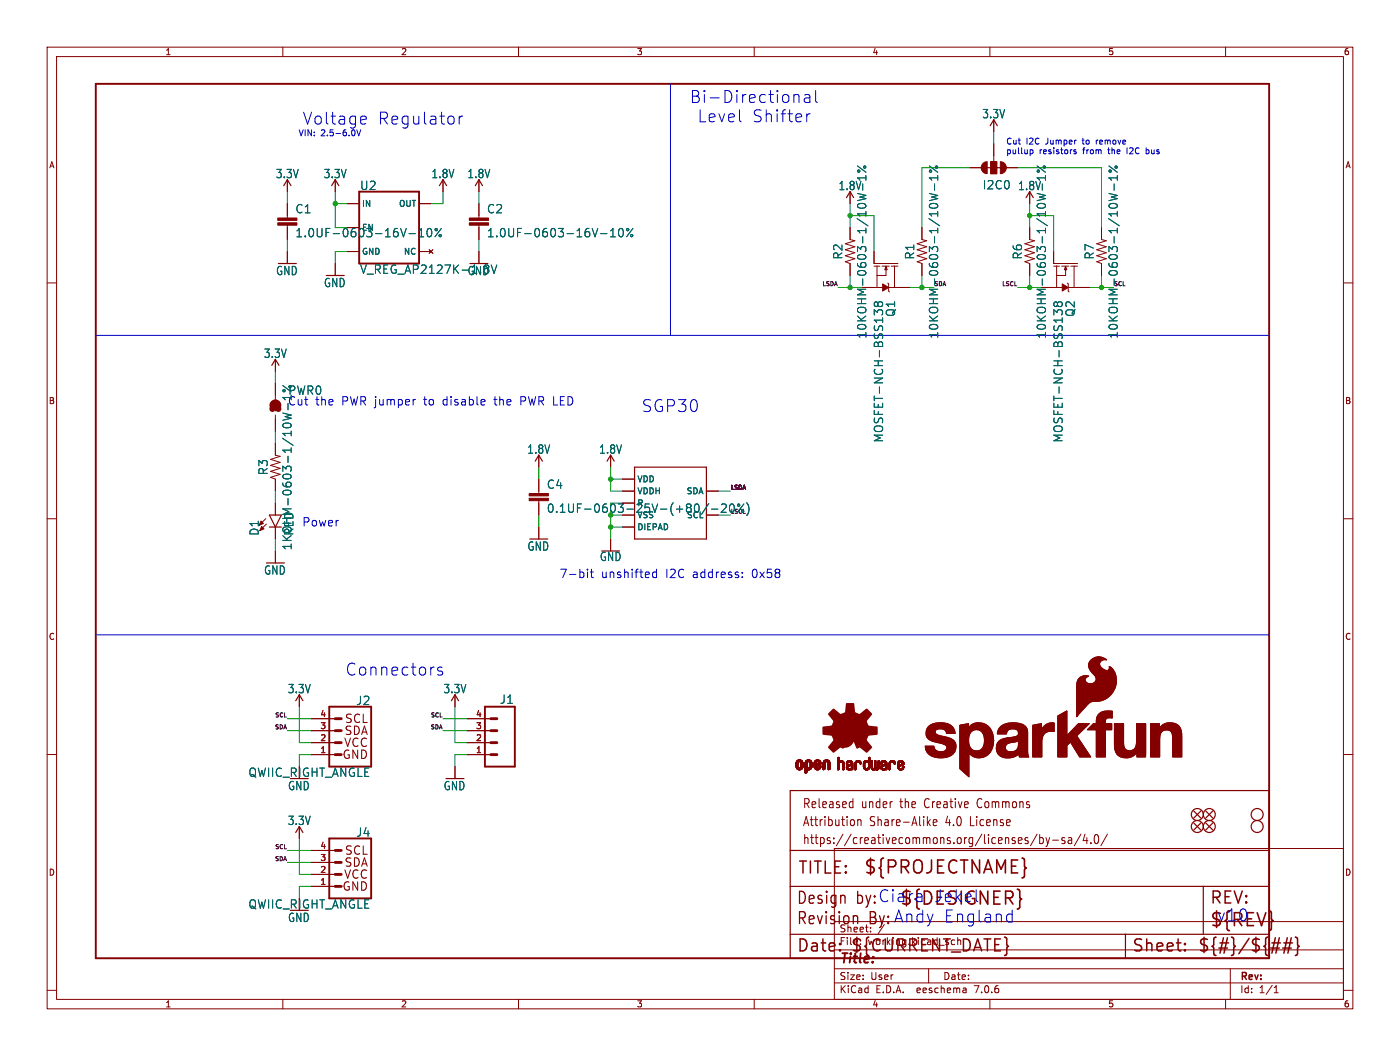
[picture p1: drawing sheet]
<svg xmlns="http://www.w3.org/2000/svg" width="297mm" height="224mm" viewBox="0 0 297 224" stroke-linecap="round" stroke-linejoin="round" font-family="sans-serif">
<defs><g id="words">
<g font-size="3.8" fill="#840000">
<text x="183.1" y="185.7">${PROJECTNAME}</text>
<text x="256.5" y="196.9">${REV}</text>
</g>
<text font-size="3.8" fill="#0000c2" x="190.8" y="192.3">${DESIGNER}</text>
<g font-size="3.5" fill="#0000c2">
<text x="146.3" y="22.1">Bi-Directional</text>
<text x="64.2" y="26.6">Voltage</text>
<text x="80.1" y="26.6">Regulator</text>
<text x="148" y="26.2">Level</text>
<text x="159.5" y="26.2">Shifter</text>
<text x="136.1" y="87.6">SGP30</text>
<text x="73.3" y="143.5">Connectors</text>
<text x="198" y="191.5">Jekel</text>
<text x="181.6" y="192.1">by:Ciara</text>
<text x="184.3" y="196.4">By: Andy</text>
<text x="200.1" y="195.8">England</text>
<text x="258.1" y="195.6">v10</text>
</g>
<g font-size="3.5" fill="#840000">
<text x="169.2" y="185.7">TITLE:</text>
<text x="168.9" y="196.4">Revision</text>
<text x="168.9" y="192.1">Design</text>
<text x="256.5" y="192.1">REV:</text>
<text x="168.9" y="202.2">Date:</text>
<text x="180.3" y="202.2">${CURRENT_DATE}</text>
<text x="240" y="202.2">Sheet:</text>
<text x="254" y="202.2">${#}/${##}</text>
</g>
<text font-size="2.8" fill="#840000" x="178" y="204.8">Title:</text>
<g font-size="2.7" fill="#840000">
<text x="170.2" y="171.7">Released</text>
<text x="182.7" y="171.7">under</text>
<text x="191.1" y="171.7">the</text>
<text x="196.5" y="171.7">Creative</text>
<text x="208" y="171.7">Commons</text>
<text x="170.2" y="175.5">Attribution</text>
<text x="170.2" y="179.3">https://creativecommons.org/licenses/by-sa/4.0/</text>
<text x="184.5" y="175.5">Share-Alike</text>
<text x="200.8" y="175.5">4.0</text>
<text x="206.2" y="175.5">License</text>
</g>
<g font-size="2.5" fill="#006464">
<text x="208.3" y="25.3">3.3V</text>
<text x="58.4" y="38">3.3V</text>
<text x="68.6" y="38">3.3V</text>
<text x="76.3" y="40.5">U2</text>
<text x="91.5" y="38">1.8V</text>
<text x="99.1" y="38">1.8V</text>
<text x="177.8" y="40.5">1.8V</text>
<text x="208.4" y="40.4">I2C0</text>
<text x="215.9" y="40.5">1.8V</text>
<text x="62.6" y="45.4">C1</text>
<text x="103.2" y="45.4">C2</text>
<text x="62.6" y="50.5">1.0UF-0603-16V-10%</text>
<text x="103.2" y="50.5">1.0UF-0603-16V-10%</text>
<text x="58.5" y="58.6">GND</text>
<text x="76.3" y="58.3">V_REG_AP2127K-1.8V</text>
<text x="99.1" y="58.6">GND</text>
<text x="178.9" y="55.1" transform="rotate(-90 178.9 55.1)">R2</text>
<text x="194.2" y="55.1" transform="rotate(-90 194.2 55.1)">R1</text>
<text x="217" y="55.1" transform="rotate(-90 217 55.1)">R6</text>
<text x="232.3" y="55.1" transform="rotate(-90 232.3 55.1)">R7</text>
<text x="68.6" y="61.1">GND</text>
<text x="184" y="71.9" transform="rotate(-90 184 71.9)">10KOHM-0603-1/10W-1%</text>
<text x="190.1" y="67.3" transform="rotate(-90 190.1 67.3)">Q1</text>
<text x="199.2" y="71.9" transform="rotate(-90 199.2 71.9)">10KOHM-0603-1/10W-1%</text>
<text x="222.1" y="71.9" transform="rotate(-90 222.1 71.9)">10KOHM-0603-1/10W-1%</text>
<text x="228.2" y="67.3" transform="rotate(-90 228.2 67.3)">Q2</text>
<text x="237.3" y="71.9" transform="rotate(-90 237.3 71.9)">10KOHM-0603-1/10W-1%</text>
<text x="55.9" y="76.1">3.3V</text>
<text x="61.1" y="83.9">PWR0</text>
<text x="61" y="86.1">Cut</text>
<text x="66.8" y="86.1">the</text>
<text x="187.6" y="93.9" transform="rotate(-90 187.6 93.9)">MOSFET-NCH-BSS138</text>
<text x="225.7" y="93.9" transform="rotate(-90 225.7 93.9)">MOSFET-NCH-BSS138</text>
<text x="57" y="100.8" transform="rotate(-90 57 100.8)">R3</text>
<text x="111.8" y="96.4">1.8V</text>
<text x="127" y="96.4">1.8V</text>
<text x="115.9" y="103.9">C4</text>
<text x="55.1" y="113.7" transform="rotate(-90 55.1 113.7)">D1</text>
<text x="62.5" y="113.7" transform="rotate(-90 62.5 113.7)">RED</text>
<text x="62.1" y="116.8" transform="rotate(-90 62.1 116.8)">1KOHM-0603-1/10W-1%</text>
<text x="111.8" y="117">GND</text>
<text x="127.2" y="119.2">GND</text>
<text x="55.9" y="122.1">GND</text>
<text x="61" y="147.2">3.3V</text>
<text x="75.5" y="149.7">J2</text>
<text x="94" y="147.2">3.3V</text>
<text x="106" y="149.5">J1</text>
<text x="52.6" y="164.9">QWIIC_RIGHT_ANGLE</text>
<text x="61" y="167.8">GND</text>
<text x="94" y="167.8">GND</text>
<text x="61" y="175.2">3.3V</text>
<text x="75.5" y="177.6">J4</text>
<text x="52.6" y="192.9">QWIIC_RIGHT_ANGLE</text>
<text x="61" y="195.7">GND</text>
</g>
<g font-size="2.5" fill="#0000c2">
<text x="72.4" y="86.1">PWR jumper</text>
<text x="90" y="86.1">to</text>
<text x="94.1" y="86.1">disable</text>
<text x="105.1" y="86.1">the</text>
<text x="110.7" y="86.1">PWR LED</text>
<text x="64" y="111.8">Power</text>
<text x="118.7" y="122.8">7-bit</text>
<text x="127.5" y="122.8">unshifted</text>
<text x="141.2" y="122.8">I2C</text>
<text x="147" y="122.8">address:</text>
<text x="159.6" y="122.8">0x58</text>
</g>
<text font-size="2.5" fill="#009600" x="115.9" y="108.9">0.1UF-0603-25V-(+80/-20%)</text>
<g font-size="2.5" fill="#840000">
<text x="73" y="153.6">SCL</text>
<text x="72.5" y="161.2">GND</text>
<text x="72.8" y="158.7">VCC</text>
<text x="72.9" y="156.2">SDA</text>
<text x="72.9" y="184.1">SDA</text>
<text x="73" y="181.6">SCL</text>
<text x="72.5" y="189.2">GND</text>
<text x="72.8" y="186.6">VCC</text>
</g>
<g font-size="2.1" fill="#840000">
<text x="178" y="197.9">Sheet:</text>
<text x="186.2" y="197.9">/</text>
<text x="178" y="200.6">File:</text>
<text x="184.1" y="200.6">working.kicad_sch</text>
<text x="178" y="208">Size:</text>
<text x="184.7" y="208">User</text>
<text x="200" y="208">Date:</text>
<text x="263" y="208.2">Rev:</text>
<text x="178" y="210.8">KiCad</text>
<text x="185.7" y="210.8">E.D.A.</text>
<text x="194.6" y="210.8">eeschema</text>
<text x="207" y="210.8">7.0.6</text>
<text x="263" y="210.8">Id:</text>
<text x="267.1" y="210.8">1/1</text>
</g>
<g font-size="1.8" fill="#840000">
<text x="35" y="11.9">1</text>
<text x="85" y="11.9">2</text>
<text x="135" y="11.9">3</text>
<text x="185" y="11.9">4</text>
<text x="235" y="11.9">5</text>
<text x="285" y="11.9">6</text>
<text x="10.3" y="35.9">A</text>
<text x="285.3" y="35.9">A</text>
<text x="10.3" y="85.9">B</text>
<text x="285.3" y="85.9">B</text>
<text x="10.3" y="135.9">C</text>
<text x="285.3" y="135.9">C</text>
<text x="10.3" y="185.9">D</text>
<text x="285.3" y="185.9">D</text>
<text x="35" y="213.8">1</text>
<text x="85" y="213.8">2</text>
<text x="135" y="213.8">3</text>
<text x="185" y="213.8">4</text>
<text x="235" y="213.8">5</text>
<text x="285" y="213.8">6</text>
</g>
<g font-size="1.8" fill="#0000c2">
<text x="63.2" y="29">VIN:</text>
<text x="68" y="29">2.5-6.0V</text>
<text x="213.4" y="30.7">Cut</text>
<text x="213.4" y="32.8">pullup</text>
<text x="217.7" y="30.7">I2C</text>
<text x="220.5" y="32.8">resistors</text>
<text x="221.9" y="30.7">Jumper</text>
<text x="229.9" y="32.8">from</text>
<text x="229.9" y="30.7">to</text>
<text x="233" y="30.7">remove</text>
<text x="235.4" y="32.8">the</text>
<text x="239.5" y="32.8">I2C</text>
<text x="243.8" y="32.8">bus</text>
</g>
<g font-size="1.8" fill="#006464">
<text x="76.7" y="44">IN</text>
<text x="84.6" y="44">OUT</text>
<text x="76.7" y="49.1">EN</text>
<text x="76.7" y="54.2">GND</text>
<text x="85.6" y="54.2">NC</text>
<text x="135.1" y="102.5">VDD</text>
<text x="135.1" y="107.5">R</text>
<text x="135.1" y="105">VDDH</text>
<text x="145.6" y="105">SDA</text>
<text x="135.1" y="110.1">VSS</text>
<text x="135.1" y="112.6">DIEPAD</text>
<text x="145.6" y="110.1">SCL</text>
</g>
<g font-size="1.8" fill="#a90000">
<text x="67.9" y="154.7">3</text>
<text x="67.9" y="152.1">4</text>
<text x="100.9" y="154.7">3</text>
<text x="100.9" y="152.1">4</text>
<text x="67.9" y="159.8">1</text>
<text x="67.9" y="157.2">2</text>
<text x="100.9" y="159.8">1</text>
<text x="100.9" y="157.2">2</text>
<text x="67.9" y="185.2">2</text>
<text x="67.9" y="182.6">3</text>
<text x="67.9" y="180.1">4</text>
<text x="67.9" y="187.7">1</text>
</g>
<g font-size="1.2" fill="#0f0f0f">
<text x="174.3" y="60.7">LSDA</text>
<text x="198.1" y="60.7">SDA</text>
<text x="212.4" y="60.7">LSCL</text>
<text x="236.2" y="60.7">SCL</text>
<text x="154.9" y="103.9">LSDA</text>
<text x="58.2" y="154.7">SDA</text>
<text x="58.2" y="152.2">SCL</text>
<text x="91.2" y="154.7">SDA</text>
<text x="91.2" y="152.2">SCL</text>
<text x="58.2" y="182.6">SDA</text>
<text x="58.2" y="180.1">SCL</text>
</g>
<text font-size="1.2" fill="#006464" x="154.9" y="109">LSCL</text>
</g></defs>
<g fill="none" stroke="#840000" stroke-width=".21">
<path d="M10 10h277v203.9h-277zM12 12h273v199.9h-273zM60 10v2M110 10v2M160 10v2M210 10v2M260 10v2M61 38.1v2.5M71.1 38.1v2.5M94 38.1v2.5M101.6 38.1v2.5M205.7 35.6h2.6"/>
<path d="M210.2 34.3h1.3v2.5h-1.3zM210.8 25.4v2.5M210.8 30.5v3.8M213.4 35.6h2.5M10 60h2M61 43.2v3M61 47.8v3M61 53.3v2.6M71.1 55.9v2.5M73.7 43.2h2.5M73.7 53.3h2.5M88.9 43.2h2.5"/>
<path d="M88.9 53.3h2.5M91.1 53l.7 .7M91.8 53l-.7 .7M101.6 43.2v3M101.6 47.8v3M101.6 53.3v2.6M180.3 48.3v2.5l1.1 .3-2.1 .6 2.1 .6-2.1 .7 2.1 .6-2.1 .6 2.1 .7-2.1 .6 1 .4v2.5M180.3 40.6v2.6M185.4 53.3v2.6h5.1M185.4 56.4h1.3M186.1 56.4v4.6M187.1 56.4h1.5"/>
<path d="M188 57.2v1.2h-1.9M189.1 56.4h1.4M189.8 56.4v4.6M195.6 48.3v2.5l1 .3-2 .6 2 .6-2 .7 2 .6-2 .6 2 .7-2 .6 1 .4v2.5M218.4 48.3v2.5l1.1 .3-2.1 .6 2.1 .6-2.1 .7 2.1 .6-2.1 .6 2.1 .7-2.1 .6 1 .4v2.5M218.4 40.6v2.6M223.5 53.3v2.6h5.1M223.5 56.4h1.3M224.2 56.4v4.6M225.2 56.4h1.5M226.1 57.2v1.2h-1.9M227.2 56.4h1.4"/>
<path d="M227.9 56.4v4.6M233.7 48.3v2.5l1 .3-2 .6 2 .6-2 .7 2 .6-2 .6 2 .7-2 .6 1 .4v2.5M285 60h2M58.4 76.2v2.5M182.9 61h4.3M188.3 60l.2 .2v1.5l.2 .2M188.5 61h4.5M221 61h4.3M226.4 60l.2 .2v1.5l.2 .2M226.6 61h4.5M58.4 94v2.5l1 .3-2 .6 2 .6-2 .7 2 .6-2 .6 2 .7-2 .6 1 .4v2.5M58.4 81.3v3.4"/>
<path d="M58.4 88v3.4M114.3 96.5v2.6M129.5 96.5v2.6M10 110h2M56.4 110l-1.4 1.4M56.5 111.1l-1.4 1.4M58.4 106.7v2.5M58.4 111.8v2.5M58.4 116.8v2.6M114.3 101.6v3M114.3 106.2v3M114.3 111.8v2.5"/>
<path d="M129.5 114.3v2.5M132.1 101.6h2.5M132.1 104.1h2.5M132.1 111.8h2.5M149.9 104.1h2.5M149.9 109.2h2.5M285 110h2M10 160h2M63.5 147.3v2.6M66 157.5h5.1M66 154.9h5.1M66 152.4h5.1"/>
<path d="M96.5 147.3v2.6M99.1 157.5h5M99.1 154.9h5M99.1 152.4h5M285 160h2M63.5 175.3v2.5M66 160h5.1M96.5 162.6v2.5M99.1 160h5M177 179.9h108v32h-108zM180.5 170l.4 .1M180.9 169.3v2"/>
<path d="M180.9 171.2l-.4 .1M181.2 174v.9M182 173.8v1.3M182 174l.2-.2 .4 .1 .1 1.2M196.9 174.4l.5 .7M197.4 173.8l-.7 .7M198 174.4l.8-.1-.1-.4-.5-.1-.2 .3 .1 .9h.6M220 176.9l-1.4 2.5M220.6 177v1.9M220.6 177.7l.4-.1 .3 .4-.1 .8h-.6M221.9 177.6l.4 1.3M222.3 178.9l-.4 .6"/>
<path d="M222.7 177.6l-.4 1.3M223.3 178.2h1.2M225.9 177.7l-.4-.1-.2 .3v.3l.6 .1v.5h-.6M226.7 177.7h.6l.1 1.2M227.4 178.1l-.6 .1a.4 .4 0 0 0-.2 .3 .4 .4 0 0 0 .2 .4l.6-.1M229.3 176.9l-1.4 2.5M230.2 176.9l-.4 1.4h1M230.6 177.6v1.3M231.4 178.7v.2M232.4 177.1l.3-.1a1.34 1.34 0 0 1 0 1.9h-.2a1.44 1.44 0 0 1-.1-1.8zM234.9 176.9l-1.4 2.5M66 188h5.1"/>
<path d="M66 185.4h5.1M66 182.9h5.1M66 180.3h5.1M177 195.4h108M10 210h2M60 211.9v2M110 211.9v2M160 211.9v2M177 208.4h108M177 205.4h108M177 201.4h108M197 205.4v3"/>
<path d="M204.9 209.6l.1 .9M205 210.4l-.2 .1M205 209.9h-.2M210 211.9v2M260 211.9v2M261 205.4v6.5M270.3 210.5h.9M270.3 209.4l.4-.4v1.5M285 210h2"/>
</g>
<g fill="#840000" stroke="#840000" stroke-width=".21">
<path d="M188 56.4l.2 .8h-.5z"/>
<path d="M187.2 60.2l1.3 .8-1.3 .7z"/>
<path d="M168.9 162.6h.4z"/>
<path d="M168.9 162.5l.4 .1z"/>
<path d="M168.9 162.5h.4z"/>
<path d="M168.9 162.4l.4 .1z"/>
<path d="M168.9 162.4h.4z"/>
<path d="M168.9 162.3l.4 .1z"/>
<path d="M168.9 162.3h.4z"/>
<path d="M168.9 162.2l.4 .1z"/>
<path d="M168.9 162.2h.4z"/>
<path d="M168.9 162.1l.4 .1z"/>
<path d="M168.9 162.1h.4z"/>
<path d="M168.9 162l.4 .1z"/>
<path d="M168.9 162h.4z"/>
<path d="M168.9 161.9l.4 .1z"/>
<path d="M168.9 161.9h.4z"/>
<path d="M168.9 161.8l.4 .1z"/>
<path d="M168.9 161.8h.4z"/>
<path d="M168.9 161.7l.4 .1z"/>
<path d="M168.9 161.7h.4z"/>
<path d="M168.9 162.7h.5z"/>
<path d="M168.9 162.7h.4z"/>
<path d="M168.9 162.6l.4 .1z"/>
<path d="M168.9 161.6l.4 .1z"/>
<path d="M168.9 162.8h.5z"/>
<path d="M168.9 162.7l.5 .1z"/>
<path d="M168.9 161.6h.4z"/>
<path d="M168.9 161.6h.5z"/>
<path d="M168.9 162.8h.6z"/>
<path d="M168.9 161.5l.6 .1z"/>
<path d="M169 162.8l.5 .1z"/>
<path d="M169 161.5h.5z"/>
<path d="M169 162.9h1.3z"/>
<path d="M169 162.9h.6z"/>
<path d="M169 161.5h1.2z"/>
<path d="M169 162.9h1.2z"/>
<path d="M169 161.4l1.2 .1z"/>
<path d="M169 162.9l1.2 .1z"/>
<path d="M169 161.4h1.2z"/>
<path d="M169 163h1.2z"/>
<path d="M169.1 163h1.1z"/>
<path d="M169.1 161.4h1.1z"/>
<path d="M169.1 163h1z"/>
<path d="M169.1 161.3l1 .1z"/>
<path d="M169.1 163l1 .1z"/>
<path d="M169.1 161.3h1z"/>
<path d="M169.1 163.1h1z"/>
<path d="M169.2 163.1h.9z"/>
<path d="M169.2 161.3h.9z"/>
<path d="M169.2 163.1h.8z"/>
<path d="M169.2 161.3h.8z"/>
<path d="M169.2 161.2l.8 .1z"/>
<path d="M169.2 161.2h.8z"/>
<path d="M169.2 163.1l.8 .1z"/>
<path d="M169.2 163.2h.8z"/>
<path d="M169.3 161.2h.7z"/>
<path d="M169.3 163.2h.7z"/>
<path d="M169.3 163.2h.6z"/>
<path d="M169.3 161.2h.6z"/>
<path d="M169.4 161.2h.4z"/>
<path d="M169.4 163.2h.4z"/>
<path d="M169.4 161.1l.4 .1z"/>
<path d="M169.5 161.1h.3z"/>
<path d="M169.5 163.2l.2 .1z"/>
<path d="M169.5 163.3h.2z"/>
<path d="M169.5 161.1h.2z"/>
<path d="M169.7 161.5h.6z"/>
<path d="M169.7 162.9h.6z"/>
<path d="M169.7 162.8l.6 .1z"/>
<path d="M169.7 162.8h.6z"/>
<path d="M169.7 161.5l.6 .1z"/>
<path d="M169.8 162.8h.5z"/>
<path d="M169.8 161.6h.5z"/>
<path d="M169.9 162.7l.4 .1z"/>
<path d="M169.9 161.6h.4z"/>
<path d="M169.9 162.7h.4z"/>
<path d="M169.9 161.6l.4 .1z"/>
<path d="M169.9 161.7h.4z"/>
<path d="M169.9 162.6l.4 .1z"/>
<path d="M169.9 162.6h.4z"/>
<path d="M169.9 161.8h.4z"/>
<path d="M169.9 161.7l.4 .1z"/>
<path d="M169.9 162.5l.4 .1z"/>
<path d="M169.9 162.5h.4z"/>
<path d="M169.9 162.4l.4 .1z"/>
<path d="M169.9 162.4h.4z"/>
<path d="M169.9 162.3l.4 .1z"/>
<path d="M169.9 162.3h.4z"/>
<path d="M169.9 162.2l.4 .1z"/>
<path d="M169.9 162.2h.4z"/>
<path d="M169.9 162.1l.4 .1z"/>
<path d="M169.9 162.1h.4z"/>
<path d="M169.9 162l.4 .1z"/>
<path d="M169.9 162h.4z"/>
<path d="M169.9 161.9l.4 .1z"/>
<path d="M169.9 161.9h.4z"/>
<path d="M169.9 161.8l.4 .1z"/>
<path d="M170.8 163.9h.2z"/>
<path d="M170.8 163.9h.3z"/>
<path d="M170.8 163.8l.3 .1z"/>
<path d="M170.8 163.8h.3z"/>
<path d="M170.8 163.8h.4z"/>
<path d="M170.8 163.7l.4 .1z"/>
<path d="M170.8 163.7h.4z"/>
<path d="M170.8 163.6l.4 .1z"/>
<path d="M170.8 163.6h.4z"/>
<path d="M170.8 163.5l.4 .1z"/>
<path d="M170.8 163.5h.4z"/>
<path d="M170.8 163.4l.4 .1z"/>
<path d="M170.8 163.4h.4z"/>
<path d="M170.8 163.3l.4 .1z"/>
<path d="M170.8 163.3h.4z"/>
<path d="M170.8 163.2l.4 .1z"/>
<path d="M170.8 163.2h.4z"/>
<path d="M170.8 163.2h1z"/>
<path d="M170.8 163.2h1.1z"/>
<path d="M170.8 163.1l1.1 .1z"/>
<path d="M170.8 163.1h1.1z"/>
<path d="M170.8 163.1h1.2z"/>
<path d="M170.8 163l1.2 .1z"/>
<path d="M170.8 163h1.2z"/>
<path d="M170.8 163h1.3z"/>
<path d="M170.8 162.9l1.3 .1z"/>
<path d="M170.8 162.9h1.3z"/>
<path d="M170.8 162.9h1.4z"/>
<path d="M170.8 162.9h.7z"/>
<path d="M170.8 162.8l.6 .1z"/>
<path d="M170.8 162.8h.6z"/>
<path d="M170.8 162.8h.5z"/>
<path d="M170.8 162.7l.5 .1z"/>
<path d="M170.8 162.7h.5z"/>
<path d="M170.8 162.7h.4z"/>
<path d="M170.8 162.6l.4 .1z"/>
<path d="M170.8 162.6h.4z"/>
<path d="M170.8 162.5l.4 .1z"/>
<path d="M170.8 162.5h.4z"/>
<path d="M170.8 162.4l.4 .1z"/>
<path d="M170.8 162.4h.4z"/>
<path d="M170.8 162.3l.4 .1z"/>
<path d="M170.8 162.3h.4z"/>
<path d="M170.8 162.2l.4 .1z"/>
<path d="M170.8 162.2h.4z"/>
<path d="M170.8 162.1l.4 .1z"/>
<path d="M170.8 162.1h.4z"/>
<path d="M170.8 162l.4 .1z"/>
<path d="M170.8 162h.4z"/>
<path d="M170.8 161.9l.4 .1z"/>
<path d="M170.8 161.9h.4z"/>
<path d="M170.8 161.8l.4 .1z"/>
<path d="M170.8 161.8h.4z"/>
<path d="M170.8 161.7l.4 .1z"/>
<path d="M170.8 161.7h.4z"/>
<path d="M170.8 161.7h.5z"/>
<path d="M170.8 163.9h.1z"/>
<path d="M170.8 161.6l.5 .1z"/>
<path d="M170.8 161.6h.5z"/>
<path d="M170.8 161.6h.6z"/>
<path d="M170.9 161.6h.5z"/>
<path d="M170.9 161.5l.5 .1z"/>
<path d="M170.9 161.5h.5z"/>
<path d="M170.9 161.5h1.3z"/>
<path d="M170.9 161.5h1.2z"/>
<path d="M170.9 161.4l1.2 .1z"/>
<path d="M170.9 161.4h1.2z"/>
<path d="M171 161.4h1.1z"/>
<path d="M171 161.3l1.1 .1z"/>
<path d="M171 161.3h1z"/>
<path d="M171.1 161.3h.9z"/>
<path d="M171.1 161.2l.8 .1z"/>
<path d="M171.1 161.2h.8z"/>
<path d="M171.2 161.2h.7z"/>
<path d="M171.2 161.2h.6z"/>
<path d="M171.3 163.2h.5z"/>
<path d="M171.3 161.2h.5z"/>
<path d="M171.3 163.2h.4z"/>
<path d="M171.3 161.2h.4z"/>
<path d="M171.3 161.1l.4 .1z"/>
<path d="M171.4 163.2h.3z"/>
<path d="M171.4 161.1h.3z"/>
<path d="M171.4 163.2l.3 .1z"/>
<path d="M171.4 161.1h.2z"/>
<path d="M171.4 163.3h.2z"/>
<path d="M171.6 161.5h.6z"/>
<path d="M171.6 162.9h.6z"/>
<path d="M171.6 162.8l.6 .1z"/>
<path d="M171.7 162.8h.5z"/>
<path d="M171.7 161.5l.5 .1z"/>
<path d="M171.7 161.6h.5z"/>
<path d="M171.8 162.8h.4z"/>
<path d="M171.8 161.6h.4z"/>
<path d="M171.8 162.7l.4 .1z"/>
<path d="M171.8 162.7h.4z"/>
<path d="M171.8 161.6l.4 .1z"/>
<path d="M171.8 161.7h.4z"/>
<path d="M171.8 162.7h.5z"/>
<path d="M171.8 161.7h.5z"/>
<path d="M171.9 162.6l.4 .1z"/>
<path d="M171.9 162.6h.4z"/>
<path d="M171.9 161.7l.4 .1z"/>
<path d="M171.9 161.7h.4z"/>
<path d="M171.9 161.8h.4z"/>
<path d="M171.9 162.5l.4 .1z"/>
<path d="M171.9 162.5h.4z"/>
<path d="M171.9 162.4l.4 .1z"/>
<path d="M171.9 162.4h.4z"/>
<path d="M171.9 162.3l.4 .1z"/>
<path d="M171.9 162.3h.4z"/>
<path d="M171.9 162.2l.4 .1z"/>
<path d="M171.9 162.2h.4z"/>
<path d="M171.9 162.1l.4 .1z"/>
<path d="M171.9 162.1h.4z"/>
<path d="M171.9 162l.4 .1z"/>
<path d="M171.9 162h.4z"/>
<path d="M171.9 161.9l.4 .1z"/>
<path d="M171.9 161.9h.4z"/>
<path d="M171.9 161.8l.4 .1z"/>
<path d="M172.7 162.7h.4z"/>
<path d="M172.7 162.6l.4 .1z"/>
<path d="M172.7 162.6h.4z"/>
<path d="M172.7 162.5l.4 .1z"/>
<path d="M172.7 162.5h.4z"/>
<path d="M172.7 162.5h.5z"/>
<path d="M172.7 162.5h.6z"/>
<path d="M172.7 162.4l.6 .1z"/>
<path d="M172.7 162.4h.6z"/>
<path d="M172.7 162.4h.7z"/>
<path d="M172.7 162.4h.8z"/>
<path d="M172.7 162.3l.8 .1z"/>
<path d="M172.7 162.3h.9z"/>
<path d="M172.7 162.3h1z"/>
<path d="M172.7 162.2l1 .1z"/>
<path d="M172.7 162.2h1.1z"/>
<path d="M172.7 162.2h1.2z"/>
<path d="M172.7 162.1l1.3 .1z"/>
<path d="M172.7 162.1h1.3z"/>
<path d="M172.7 162.1h1.4z"/>
<path d="M172.7 162.1h.4z"/>
<path d="M172.7 162l.4 .1z"/>
<path d="M172.7 162h.4z"/>
<path d="M172.7 161.9l.4 .1z"/>
<path d="M172.7 161.9h.4z"/>
<path d="M172.7 161.8l.4 .1z"/>
<path d="M172.7 161.8h.4z"/>
<path d="M172.7 161.7l.4 .1z"/>
<path d="M172.7 161.7h.4z"/>
<path d="M172.7 162.8h.5z"/>
<path d="M172.7 162.7l.5 .1z"/>
<path d="M172.7 162.7h.5z"/>
<path d="M172.7 161.7h.5z"/>
<path d="M172.7 161.6l.5 .1z"/>
<path d="M172.7 161.6h.5z"/>
<path d="M172.8 162.8h.5z"/>
<path d="M172.8 161.6h.4z"/>
<path d="M172.8 161.6h.5z"/>
<path d="M172.8 162.8l.5 .1z"/>
<path d="M172.8 161.5l.5 .1z"/>
<path d="M172.8 161.5h.5z"/>
<path d="M172.8 162.9h1.3z"/>
<path d="M172.8 162.9h.6z"/>
<path d="M172.8 161.5h.6z"/>
<path d="M172.8 161.5h1.3z"/>
<path d="M172.8 162.9h1.2z"/>
<path d="M172.8 161.4l1.3 .1z"/>
<path d="M172.8 161.4h1.2z"/>
<path d="M172.8 162.9l1.2 .1z"/>
<path d="M172.9 163h1.1z"/>
<path d="M172.9 161.4h1.1z"/>
<path d="M172.9 161.3l1.1 .1z"/>
<path d="M172.9 163h1z"/>
<path d="M172.9 163l1 .1z"/>
<path d="M172.9 161.3h1.1z"/>
<path d="M172.9 163.1h1z"/>
<path d="M172.9 161.3h1z"/>
<path d="M173 163.1h.9z"/>
<path d="M173 161.3h.9z"/>
<path d="M173 163.1h.8z"/>
<path d="M173 161.2l.8 .1z"/>
<path d="M173 163.1l.8 .1z"/>
<path d="M173 161.2h.8z"/>
<path d="M173.1 163.2h.7z"/>
<path d="M173.1 161.2h.7z"/>
<path d="M173.1 161.2h.6z"/>
<path d="M173.1 163.2h.6z"/>
<path d="M173.2 161.2h.5z"/>
<path d="M173.2 163.2h.5z"/>
<path d="M173.2 162.1h.9z"/>
<path d="M173.2 162l.9 .1z"/>
<path d="M173.2 161.2h.4z"/>
<path d="M173.2 163.2h.4z"/>
<path d="M173.2 162h.9z"/>
<path d="M173.3 161.1l.3 .1z"/>
<path d="M173.3 163.2h.3z"/>
<path d="M173.3 163.2l.3 .1z"/>
<path d="M173.3 162h.8z"/>
<path d="M173.3 161.1h.3z"/>
<path d="M173.3 163.3h.2z"/>
<path d="M173.3 161.1h.2z"/>
<path d="M173.4 162h.7z"/>
<path d="M173.5 161.9l.6 .1z"/>
<path d="M173.5 161.9h.6z"/>
<path d="M173.5 161.5h.6z"/>
<path d="M173.5 162.9h.6z"/>
<path d="M173.6 162.8l.5 .1z"/>
<path d="M173.6 161.9h.5z"/>
<path d="M173.6 162.8h.5z"/>
<path d="M173.6 161.5l.5 .1z"/>
<path d="M173.6 161.6h.5z"/>
<path d="M173.7 162.8h.4z"/>
<path d="M173.7 161.6h.4z"/>
<path d="M173.7 161.9h.4z"/>
<path d="M173.7 161.6l.4 .1z"/>
<path d="M173.7 162.7l.4 .1z"/>
<path d="M173.7 161.7h.4z"/>
<path d="M173.7 162.7h.4z"/>
<path d="M173.7 161.8l.4 .1z"/>
<path d="M173.7 161.8h.4z"/>
<path d="M173.7 161.7l.4 .1z"/>
<path d="M173.8 162.6l.3 .1z"/>
<path d="M173.8 162.6h.3z"/>
<path d="M173.8 162.5l.3 .1z"/>
<path d="M173.8 162.5h.3z"/>
<path d="M173.8 162.4l.3 .1z"/>
<path d="M173.9 162.4h.2z"/>
<path d="M174 162.4h.1z"/>
<path d="M174.6 163.2h.3z"/>
<path d="M174.6 163.1l.3 .1z"/>
<path d="M174.6 163.1h.3z"/>
<path d="M174.6 163.1h.4z"/>
<path d="M174.6 163l.4 .1z"/>
<path d="M174.6 163h.4z"/>
<path d="M174.6 162.9l.4 .1z"/>
<path d="M174.6 162.9h.4z"/>
<path d="M174.6 162.8l.4 .1z"/>
<path d="M174.6 162.8h.4z"/>
<path d="M174.6 162.7l.4 .1z"/>
<path d="M174.6 162.7h.4z"/>
<path d="M174.6 162.6l.4 .1z"/>
<path d="M174.6 162.6h.4z"/>
<path d="M174.6 162.5l.4 .1z"/>
<path d="M174.6 162.5h.4z"/>
<path d="M174.6 162.4l.4 .1z"/>
<path d="M174.6 162.4h.4z"/>
<path d="M174.6 162.3l.4 .1z"/>
<path d="M174.6 162.3h.4z"/>
<path d="M174.6 162.2l.4 .1z"/>
<path d="M174.6 162.2h.4z"/>
<path d="M174.6 162.1l.4 .1z"/>
<path d="M174.6 162.1h.4z"/>
<path d="M174.6 162l.4 .1z"/>
<path d="M174.6 162h.4z"/>
<path d="M174.6 161.9l.4 .1z"/>
<path d="M174.6 161.9h.4z"/>
<path d="M174.6 161.8l.4 .1z"/>
<path d="M174.6 161.8h.4z"/>
<path d="M174.6 161.7l.4 .1z"/>
<path d="M174.6 163.2h.2z"/>
<path d="M174.6 161.7h.4z"/>
<path d="M174.6 161.7h.5z"/>
<path d="M174.7 161.6l.4 .1z"/>
<path d="M174.7 161.6h.4z"/>
<path d="M174.7 161.6h.5z"/>
<path d="M174.7 161.5l.5 .1z"/>
<path d="M174.7 161.5h.5z"/>
<path d="M174.7 161.5h.6z"/>
<path d="M174.7 161.5h1.3z"/>
<path d="M174.7 161.4l1.3 .1z"/>
<path d="M174.7 161.4h1.3z"/>
<path d="M174.7 161.4h1.2z"/>
<path d="M174.8 161.4h1.1z"/>
<path d="M174.8 161.3l1.1 .1z"/>
<path d="M174.8 161.3h1.1z"/>
<path d="M174.9 161.3h.9z"/>
<path d="M174.9 161.2l.9 .1z"/>
<path d="M174.9 161.2h.8z"/>
<path d="M175 161.2h.7z"/>
<path d="M175 161.2h.6z"/>
<path d="M175.1 161.2h.5z"/>
<path d="M175.2 161.1l.3 .1z"/>
<path d="M175.2 161.1h.3z"/>
<path d="M175.3 161.1h.2z"/>
<path d="M175.4 161.5h.6z"/>
<path d="M175.5 161.5h.5z"/>
<path d="M175.5 161.5l.5 .1z"/>
<path d="M175.5 161.6h.5z"/>
<path d="M175.6 161.6h.4z"/>
<path d="M175.6 161.6l.5 .1z"/>
<path d="M175.6 161.6h.5z"/>
<path d="M175.6 161.7h.5z"/>
<path d="M175.7 161.7h.4z"/>
<path d="M175.7 161.7l.4 .1z"/>
<path d="M175.7 163.2h.3z"/>
<path d="M175.7 163.1l.3 .1z"/>
<path d="M175.7 163.1h.3z"/>
<path d="M175.7 163.1h.4z"/>
<path d="M175.7 163l.4 .1z"/>
<path d="M175.7 163h.4z"/>
<path d="M175.7 162.9l.4 .1z"/>
<path d="M175.7 162.9h.4z"/>
<path d="M175.7 162.8l.4 .1z"/>
<path d="M175.7 162.8h.4z"/>
<path d="M175.7 162.7l.4 .1z"/>
<path d="M175.7 162.7h.4z"/>
<path d="M175.7 162.6l.4 .1z"/>
<path d="M175.7 162.6h.4z"/>
<path d="M175.7 162.5l.4 .1z"/>
<path d="M175.7 162.5h.4z"/>
<path d="M175.7 162.4l.4 .1z"/>
<path d="M175.7 162.4h.4z"/>
<path d="M175.7 162.3l.4 .1z"/>
<path d="M175.7 162.3h.4z"/>
<path d="M175.7 162.2l.4 .1z"/>
<path d="M175.7 162.2h.4z"/>
<path d="M175.7 162.1l.4 .1z"/>
<path d="M175.7 162.1h.4z"/>
<path d="M175.7 162l.4 .1z"/>
<path d="M175.7 162h.4z"/>
<path d="M175.7 161.9l.4 .1z"/>
<path d="M175.7 161.9h.4z"/>
<path d="M175.7 161.8l.4 .1z"/>
<path d="M175.7 161.8h.4z"/>
<path d="M175.7 163.2h.2z"/>
<path d="M177.7 163.2h.2z"/>
<path d="M177.7 160.8h.3z"/>
<path d="M177.7 163.2h.3z"/>
<path d="M177.7 163.1l.3 .1z"/>
<path d="M177.7 163.1h.3z"/>
<path d="M177.7 163l.3 .1z"/>
<path d="M177.7 163h.3z"/>
<path d="M177.7 162.9l.3 .1z"/>
<path d="M177.7 162.9h.3z"/>
<path d="M177.7 162.8l.3 .1z"/>
<path d="M177.7 162.8h.3z"/>
<path d="M177.7 162.7l.3 .1z"/>
<path d="M177.7 162.7h.3z"/>
<path d="M177.7 162.6l.3 .1z"/>
<path d="M177.7 162.6h.3z"/>
<path d="M177.7 162.5l.3 .1z"/>
<path d="M177.7 162.5h.3z"/>
<path d="M177.7 162.4l.3 .1z"/>
<path d="M177.7 162.4h.3z"/>
<path d="M177.7 162.3l.3 .1z"/>
<path d="M177.7 162.3h.3z"/>
<path d="M177.7 162.2l.3 .1z"/>
<path d="M177.7 162.2h.3z"/>
<path d="M177.7 162.1l.3 .1z"/>
<path d="M177.7 162.1h.3z"/>
<path d="M177.7 162l.3 .1z"/>
<path d="M177.7 162h.3z"/>
<path d="M177.7 161.9l.3 .1z"/>
<path d="M177.7 161.9h.3z"/>
<path d="M177.7 161.8l.3 .1z"/>
<path d="M177.7 161.8h.3z"/>
<path d="M177.7 161.8h.4z"/>
<path d="M177.7 161.7l.4 .1z"/>
<path d="M177.7 161.7h.4z"/>
<path d="M177.7 161.6l.5 .1z"/>
<path d="M177.7 161.6h.5z"/>
<path d="M177.7 161.6h.6z"/>
<path d="M177.7 161.5l.7 .1z"/>
<path d="M177.7 161.5h1.3z"/>
<path d="M177.7 161.5h1.2z"/>
<path d="M177.7 161.4l1.2 .1z"/>
<path d="M177.7 161.4h1.2z"/>
<path d="M177.7 161.4h1.1z"/>
<path d="M177.7 161.3l1.1 .1z"/>
<path d="M177.7 161.3h1z"/>
<path d="M177.7 161.3h.3z"/>
<path d="M177.7 161.2l.3 .1z"/>
<path d="M177.7 161.2h.3z"/>
<path d="M177.7 161.1l.3 .1z"/>
<path d="M177.7 161.1h.3z"/>
<path d="M177.7 161l.3 .1z"/>
<path d="M177.7 161h.3z"/>
<path d="M177.7 160.9l.3 .1z"/>
<path d="M177.7 160.9h.3z"/>
<path d="M177.7 160.8l.3 .1z"/>
<path d="M177.7 160.7l.3 .1z"/>
<path d="M177.7 160.7h.3z"/>
<path d="M177.8 160.7h.2z"/>
<path d="M177.8 160.6l.2 .1z"/>
<path d="M177.8 160.6h.2z"/>
<path d="M177.9 160.6h.1z"/>
<path d="M178.1 161.3h.6z"/>
<path d="M178.2 161.3h.5z"/>
<path d="M178.2 161.3h.4z"/>
<path d="M178.5 161.5l.5 .1z"/>
<path d="M178.5 161.6h.5z"/>
<path d="M178.6 161.6h.4z"/>
<path d="M178.7 161.6h.3z"/>
<path d="M178.7 161.6l.3 .1z"/>
<path d="M178.7 161.7h.4z"/>
<path d="M178.7 161.7l.4 .1z"/>
<path d="M178.8 161.8h.3z"/>
<path d="M178.8 161.9h.3z"/>
<path d="M178.8 161.8l.3 .1z"/>
<path d="M178.8 163.2h.1z"/>
<path d="M178.8 163.2h.2z"/>
<path d="M178.8 163.2h.3z"/>
<path d="M178.8 163.1l.3 .1z"/>
<path d="M178.8 163.1h.3z"/>
<path d="M178.8 163l.3 .1z"/>
<path d="M178.8 163h.3z"/>
<path d="M178.8 162.9l.3 .1z"/>
<path d="M178.8 162.9h.3z"/>
<path d="M178.8 162.8l.3 .1z"/>
<path d="M178.8 162.8h.3z"/>
<path d="M178.8 162.7l.3 .1z"/>
<path d="M178.8 162.7h.3z"/>
<path d="M178.8 162.6l.3 .1z"/>
<path d="M178.8 162.6h.3z"/>
<path d="M178.8 162.5l.3 .1z"/>
<path d="M178.8 162.5h.3z"/>
<path d="M178.8 162.4l.3 .1z"/>
<path d="M178.8 162.4h.3z"/>
<path d="M178.8 162.3l.3 .1z"/>
<path d="M178.8 162.3h.3z"/>
<path d="M178.8 162.2l.3 .1z"/>
<path d="M178.8 162.2h.3z"/>
<path d="M178.8 162.1l.3 .1z"/>
<path d="M178.8 162.1h.3z"/>
<path d="M178.8 162l.3 .1z"/>
<path d="M178.8 162h.3z"/>
<path d="M178.8 161.9l.3 .1z"/>
<path d="M179.5 162.8h.4z"/>
<path d="M179.5 162.8h.3z"/>
<path d="M179.5 162.7l.3 .1z"/>
<path d="M179.5 162.7h.3z"/>
<path d="M179.5 162.7h.4z"/>
<path d="M179.5 162h.2z"/>
<path d="M179.5 162h.3z"/>
<path d="M179.5 161.9l.3 .1z"/>
<path d="M179.5 161.9h.3z"/>
<path d="M179.6 162.9h.3z"/>
<path d="M179.6 162.8l.3 .1z"/>
<path d="M179.6 162.8h.3z"/>
<path d="M179.6 162.6l.3 .1z"/>
<path d="M179.6 162.6h.3z"/>
<path d="M179.6 162h.1z"/>
<path d="M179.6 161.9h.2z"/>
<path d="M179.6 161.8l.2 .1z"/>
<path d="M179.6 161.8h.2z"/>
<path d="M179.6 162.5l.4 .1z"/>
<path d="M179.6 161.8h.3z"/>
<path d="M179.6 161.7l.3 .1z"/>
<path d="M179.6 163h.4z"/>
<path d="M179.6 162.9l.4 .1z"/>
<path d="M179.6 162.5h.4z"/>
<path d="M179.6 162.5h.5z"/>
<path d="M179.6 161.7h.3z"/>
<path d="M179.6 163h.8z"/>
<path d="M179.6 163h.5z"/>
<path d="M179.6 161.7h.4z"/>
<path d="M179.6 162.5h.6z"/>
<path d="M179.6 161.6l.4 .1z"/>
<path d="M179.6 161.6h.4z"/>
<path d="M179.6 162.4l.6 .1z"/>
<path d="M179.6 163l.8 .1z"/>
<path d="M179.6 162.4h.6z"/>
<path d="M179.7 163.1h.7z"/>
<path d="M179.7 162.4h.6z"/>
<path d="M179.7 161.6h.3z"/>
<path d="M179.7 161.6h.4z"/>
<path d="M179.7 161.6h.5z"/>
<path d="M179.7 161.5l.5 .1z"/>
<path d="M179.7 161.5h1.1z"/>
<path d="M179.7 162.4h.7z"/>
<path d="M179.7 163.1l.7 .1z"/>
<path d="M179.7 161.5h1z"/>
<path d="M179.7 163.2h.7z"/>
<path d="M179.7 162.3l.8 .1z"/>
<path d="M179.8 163.2h.6z"/>
<path d="M179.8 162.3h.7z"/>
<path d="M179.8 161.4l.9 .1z"/>
<path d="M179.8 161.4h.9z"/>
<path d="M179.8 162.3h1.1z"/>
<path d="M179.8 161.4h.8z"/>
<path d="M179.9 161.4h.7z"/>
<path d="M179.9 162.3h1z"/>
<path d="M179.9 163.2h.5z"/>
<path d="M179.9 161.3l.7 .1z"/>
<path d="M179.9 163.2l.5 .1z"/>
<path d="M179.9 161.3h.6z"/>
<path d="M179.9 163.3h.5z"/>
<path d="M179.9 162.2l1 .1z"/>
<path d="M180 163.3h.4z"/>
<path d="M180 162.2h.9z"/>
<path d="M180 161.3h.5z"/>
<path d="M180 161.3h.4z"/>
<path d="M180.1 162.2h.8z"/>
<path d="M180.2 163h.2z"/>
<path d="M180.2 162.1l.7 .1z"/>
<path d="M180.2 162.1h.7z"/>
<path d="M180.2 161.3h.1z"/>
<path d="M180.3 161.5l.5 .1z"/>
<path d="M180.3 162.1h.6z"/>
<path d="M180.3 161.6h.5z"/>
<path d="M180.4 162.1h.5z"/>
<path d="M180.4 161.6h.4z"/>
<path d="M180.4 162l.5 .1z"/>
<path d="M180.4 162h.5z"/>
<path d="M180.5 161.6h.3z"/>
<path d="M180.5 162h.4z"/>
<path d="M180.5 161.6l.3 .1z"/>
<path d="M180.5 161.7h.3z"/>
<path d="M180.5 161.7h.4z"/>
<path d="M180.6 162.3h.3z"/>
<path d="M180.6 162h.3z"/>
<path d="M180.6 161.7h.3z"/>
<path d="M180.6 161.8h.3z"/>
<path d="M180.6 161.7l.3 .1z"/>
<path d="M180.6 161.9l.3 .1z"/>
<path d="M180.6 162.4h.3z"/>
<path d="M180.6 162.3l.3 .1z"/>
<path d="M180.6 161.9h.3z"/>
<path d="M180.6 161.8l.3 .1z"/>
<path d="M180.6 163.2h.2z"/>
<path d="M180.6 163.2h.3z"/>
<path d="M180.6 163.1l.3 .1z"/>
<path d="M180.6 163.1h.3z"/>
<path d="M180.6 163l.3 .1z"/>
<path d="M180.6 163h.3z"/>
<path d="M180.6 162.9l.3 .1z"/>
<path d="M180.6 162.9h.3z"/>
<path d="M180.6 162.8l.3 .1z"/>
<path d="M180.6 162.8h.3z"/>
<path d="M180.6 162.7l.3 .1z"/>
<path d="M180.6 162.7h.3z"/>
<path d="M180.6 162.6l.3 .1z"/>
<path d="M180.6 162.6h.3z"/>
<path d="M180.6 162.5l.3 .1z"/>
<path d="M180.6 162.5h.3z"/>
<path d="M180.6 162.4l.3 .1z"/>
<path d="M181.4 163.2h.1z"/>
<path d="M181.4 163.2h.2z"/>
<path d="M181.4 163.1l.2 .1z"/>
<path d="M181.4 163.1h.2z"/>
<path d="M181.4 163.1h.3z"/>
<path d="M181.4 163l.3 .1z"/>
<path d="M181.4 163h.3z"/>
<path d="M181.4 162.9l.3 .1z"/>
<path d="M181.4 162.9h.3z"/>
<path d="M181.4 162.8l.3 .1z"/>
<path d="M181.4 162.8h.3z"/>
<path d="M181.4 162.7l.3 .1z"/>
<path d="M181.4 162.7h.3z"/>
<path d="M181.4 162.6l.3 .1z"/>
<path d="M181.4 162.6h.3z"/>
<path d="M181.4 162.5l.3 .1z"/>
<path d="M181.4 162.5h.3z"/>
<path d="M181.4 162.4l.3 .1z"/>
<path d="M181.4 162.4h.3z"/>
<path d="M181.4 162.3l.3 .1z"/>
<path d="M181.4 162.3h.3z"/>
<path d="M181.4 162.2l.3 .1z"/>
<path d="M181.4 162.2h.3z"/>
<path d="M181.4 162.1l.3 .1z"/>
<path d="M181.4 162.1h.3z"/>
<path d="M181.4 162l.3 .1z"/>
<path d="M181.4 162h.3z"/>
<path d="M181.4 161.9l.3 .1z"/>
<path d="M181.4 161.9h.3z"/>
<path d="M181.4 161.8l.3 .1z"/>
<path d="M181.4 161.8h.3z"/>
<path d="M181.4 161.7l.3 .1z"/>
<path d="M181.4 161.7h.3z"/>
<path d="M181.4 161.7h.4z"/>
<path d="M181.4 161.6l.4 .1z"/>
<path d="M181.4 161.6h.4z"/>
<path d="M181.5 161.6h.4z"/>
<path d="M181.5 161.6h.5z"/>
<path d="M181.5 161.5l.5 .1z"/>
<path d="M181.5 161.5h1.1z"/>
<path d="M181.5 161.5h1z"/>
<path d="M181.6 161.4l.9 .1z"/>
<path d="M181.6 161.4h.9z"/>
<path d="M181.6 161.4h.8z"/>
<path d="M181.7 161.4h.7z"/>
<path d="M181.7 161.3l.7 .1z"/>
<path d="M181.7 161.3h.7z"/>
<path d="M181.8 161.3h.5z"/>
<path d="M181.9 161.3h.3z"/>
<path d="M182 161.3h.1z"/>
<path d="M182.1 161.5l.5 .1z"/>
<path d="M182.1 161.6h.5z"/>
<path d="M182.2 161.6h.4z"/>
<path d="M182.3 161.6h.3z"/>
<path d="M182.3 161.6l.4 .1z"/>
<path d="M182.3 161.7h.4z"/>
<path d="M182.4 161.7h.3z"/>
<path d="M182.4 161.8h.3z"/>
<path d="M182.4 161.7l.3 .1z"/>
<path d="M182.4 161.9h.3z"/>
<path d="M182.4 161.8l.3 .1z"/>
<path d="M182.4 161.9l.3 .1z"/>
<path d="M182.5 162h.1z"/>
<path d="M182.5 162h.2z"/>
<path d="M183.2 162.6h.3z"/>
<path d="M183.2 162.5l.3 .1z"/>
<path d="M183.2 162.5h.3z"/>
<path d="M183.2 162.4l.3 .1z"/>
<path d="M183.2 162.4h.3z"/>
<path d="M183.2 162.3l.3 .1z"/>
<path d="M183.2 162.3h.3z"/>
<path d="M183.2 162.2l.3 .1z"/>
<path d="M183.2 162.2h.3z"/>
<path d="M183.2 162.1l.3 .1z"/>
<path d="M183.2 162.1h.3z"/>
<path d="M183.2 162l.3 .1z"/>
<path d="M183.2 162h.3z"/>
<path d="M183.2 161.9l.3 .1z"/>
<path d="M183.2 162.7h.3z"/>
<path d="M183.2 162.6l.3 .1z"/>
<path d="M183.2 161.9h.3z"/>
<path d="M183.2 161.8l.3 .1z"/>
<path d="M183.2 161.8h.3z"/>
<path d="M183.2 162.8h.3z"/>
<path d="M183.2 162.7l.3 .1z"/>
<path d="M183.2 161.7l.3 .1z"/>
<path d="M183.2 161.7h.3z"/>
<path d="M183.2 162.9h.4z"/>
<path d="M183.2 162.8l.3 .1z"/>
<path d="M183.2 161.7h.4z"/>
<path d="M183.2 161.6l.4 .1z"/>
<path d="M183.2 161.6h.4z"/>
<path d="M183.3 162.9l.4 .1z"/>
<path d="M183.3 161.6h.3z"/>
<path d="M183.3 163h.4z"/>
<path d="M183.3 161.6h.4z"/>
<path d="M183.3 163h.5z"/>
<path d="M183.3 163h1.1z"/>
<path d="M183.3 161.6h.5z"/>
<path d="M183.3 161.5l.5 .1z"/>
<path d="M183.3 161.5h1.2z"/>
<path d="M183.3 163l1.1 .1z"/>
<path d="M183.3 163.1h1.1z"/>
<path d="M183.4 163.1h.9z"/>
<path d="M183.4 161.5h1.1z"/>
<path d="M183.4 161.4l1.1 .1z"/>
<path d="M183.4 161.4h1.1z"/>
<path d="M183.4 163.1l.9 .1z"/>
<path d="M183.4 163.2h.9z"/>
<path d="M183.5 163.2h.8z"/>
<path d="M183.5 161.4h1z"/>
<path d="M183.5 163.2h.7z"/>
<path d="M183.5 161.3l1 .1z"/>
<path d="M183.5 161.3h.7z"/>
<path d="M183.6 163.2h.6z"/>
<path d="M183.6 163.2h.5z"/>
<path d="M183.6 161.3h.5z"/>
<path d="M183.6 163.2l.5 .1z"/>
<path d="M183.6 163.3h.5z"/>
<path d="M183.7 161.3h.3z"/>
<path d="M183.8 161.3h.1z"/>
<path d="M183.9 161.5l.6 .1z"/>
<path d="M183.9 163h.5z"/>
<path d="M183.9 161.6h.6z"/>
<path d="M184 163h.4z"/>
<path d="M184 161.6h.5z"/>
<path d="M184 162.9l.4 .1z"/>
<path d="M184.1 162.9h.4z"/>
<path d="M184.1 161.6h.4z"/>
<path d="M184.1 161.6l.4 .1z"/>
<path d="M184.1 161.7h.4z"/>
<path d="M184.2 162.8l.3 .1z"/>
<path d="M184.2 162.8h.3z"/>
<path d="M184.2 161.7h.3z"/>
<path d="M184.2 161.7l.3 .1z"/>
<path d="M184.2 161.3h.3z"/>
<path d="M184.2 161.8h.3z"/>
<path d="M184.2 162.7l.3 .1z"/>
<path d="M184.2 162.7h.3z"/>
<path d="M184.2 162.6l.3 .1z"/>
<path d="M184.2 162.6h.3z"/>
<path d="M184.2 162.5h.3z"/>
<path d="M184.2 162.4h.3z"/>
<path d="M184.2 162.3h.3z"/>
<path d="M184.2 162.2h.3z"/>
<path d="M184.2 162.1h.3z"/>
<path d="M184.2 162l.3 .1z"/>
<path d="M184.2 162h.3z"/>
<path d="M184.2 161.9h.3z"/>
<path d="M184.2 161.8l.3 .1z"/>
<path d="M184.2 161.2l.3 .1z"/>
<path d="M184.2 161.2h.3z"/>
<path d="M184.2 161.1l.3 .1z"/>
<path d="M184.2 161.1h.3z"/>
<path d="M184.2 161l.3 .1z"/>
<path d="M184.2 161h.3z"/>
<path d="M184.2 160.9l.3 .1z"/>
<path d="M184.2 160.9h.3z"/>
<path d="M184.2 160.8h.3z"/>
<path d="M184.2 160.7l.3 .1z"/>
<path d="M184.2 160.7h.3z"/>
<path d="M184.2 162.5l.3 .1z"/>
<path d="M184.2 162.4l.3 .1z"/>
<path d="M184.2 162.3l.3 .1z"/>
<path d="M184.2 162.2l.3 .1z"/>
<path d="M184.2 162.1l.3 .1z"/>
<path d="M184.2 161.9l.3 .1z"/>
<path d="M184.2 160.8l.3 .1z"/>
<path d="M184.3 160.7h.2z"/>
<path d="M184.3 160.6l.2 .1z"/>
<path d="M184.3 160.6h.2z"/>
<path d="M184.4 160.6h.1z"/>
<path d="M184.8 162.8h.3z"/>
<path d="M184.8 162.7l.3 .1z"/>
<path d="M184.8 162.7h.3z"/>
<path d="M184.8 162.6l.3 .1z"/>
<path d="M184.8 162.6h.3z"/>
<path d="M184.8 162.5l.3 .1z"/>
<path d="M184.8 162.5h.3z"/>
<path d="M184.8 162.4l.3 .1z"/>
<path d="M184.8 162.4h.3z"/>
<path d="M184.8 162.3l.3 .1z"/>
<path d="M184.8 162.3h.3z"/>
<path d="M184.8 162.2l.3 .1z"/>
<path d="M184.8 162.2h.3z"/>
<path d="M184.8 162.1l.3 .1z"/>
<path d="M184.8 162.1h.3z"/>
<path d="M184.8 162l.3 .1z"/>
<path d="M184.8 162h.3z"/>
<path d="M184.8 161.9l.3 .1z"/>
<path d="M184.8 161.9h.3z"/>
<path d="M184.8 161.8l.3 .1z"/>
<path d="M184.8 161.8h.3z"/>
<path d="M184.8 161.7l.3 .1z"/>
<path d="M184.8 161.7h.3z"/>
<path d="M184.8 161.6l.3 .1z"/>
<path d="M184.8 161.6h.3z"/>
<path d="M184.8 161.5l.3 .1z"/>
<path d="M184.8 161.5h.3z"/>
<path d="M184.8 161.4l.3 .1z"/>
<path d="M184.8 161.4h.3z"/>
<path d="M184.8 162.9h.4z"/>
<path d="M184.8 162.9h.3z"/>
<path d="M184.8 162.8l.3 .1z"/>
<path d="M184.8 163h.4z"/>
<path d="M184.8 162.9l.4 .1z"/>
<path d="M184.9 163h1.6z"/>
<path d="M184.9 163h.3z"/>
<path d="M184.9 161.4h.2z"/>
<path d="M184.9 163h1.5z"/>
<path d="M184.9 163l1.5 .1z"/>
<path d="M184.9 161.3l.2 .1z"/>
<path d="M184.9 163.1h1.5z"/>
<path d="M184.9 161.3h.2z"/>
<path d="M185 163.1l1.4 .1z"/>
<path d="M185 163.2h1.4z"/>
<path d="M185 161.3h.1z"/>
<path d="M185 163.2h1.3z"/>
<path d="M185 163.2h.6z"/>
<path d="M185.1 163.2h.5z"/>
<path d="M185.1 163.2h.4z"/>
<path d="M185.1 163.2l.4 .1z"/>
<path d="M185.1 163.3h.4z"/>
<path d="M185.4 163h.6z"/>
<path d="M185.4 163h.5z"/>
<path d="M185.4 162.9l.5 .1z"/>
<path d="M185.4 162.9h.5z"/>
<path d="M185.5 162.9h.4z"/>
<path d="M185.5 162.9h.3z"/>
<path d="M185.5 162.8l.3 .1z"/>
<path d="M185.5 162.8h.3z"/>
<path d="M185.5 162.7l.3 .1z"/>
<path d="M185.5 162.7h.3z"/>
<path d="M185.5 162.6l.3 .1z"/>
<path d="M185.5 162.6h.3z"/>
<path d="M185.5 162.5h.3z"/>
<path d="M185.5 162.4h.3z"/>
<path d="M185.5 162.3l.3 .1z"/>
<path d="M185.5 162.5l.3 .1z"/>
<path d="M185.5 162.4l.3 .1z"/>
<path d="M185.5 162.3h.3z"/>
<path d="M185.5 162.2l.3 .1z"/>
<path d="M185.5 162.2h.3z"/>
<path d="M185.5 162.1l.3 .1z"/>
<path d="M185.5 162.1h.3z"/>
<path d="M185.5 162l.3 .1z"/>
<path d="M185.5 162h.3z"/>
<path d="M185.5 161.9l.3 .1z"/>
<path d="M185.5 161.9h.3z"/>
<path d="M185.5 161.8l.3 .1z"/>
<path d="M185.5 161.8h.3z"/>
<path d="M185.5 161.7l.3 .1z"/>
<path d="M185.5 161.7h.3z"/>
<path d="M185.5 161.6l.3 .1z"/>
<path d="M185.5 161.6h.3z"/>
<path d="M185.5 161.5l.3 .1z"/>
<path d="M185.5 161.5h.3z"/>
<path d="M185.5 161.4l.3 .1z"/>
<path d="M185.5 161.4h.3z"/>
<path d="M185.6 161.4h.2z"/>
<path d="M185.6 161.3l.2 .1z"/>
<path d="M185.6 161.3h.2z"/>
<path d="M185.7 163.2h.6z"/>
<path d="M185.7 161.3h.1z"/>
<path d="M185.8 163.2h.5z"/>
<path d="M185.8 163.2l.4 .1z"/>
<path d="M185.8 163.3h.4z"/>
<path d="M186.1 163h.4z"/>
<path d="M186.1 162.9l.4 .1z"/>
<path d="M186.2 162.9h.3z"/>
<path d="M186.2 162.8l.3 .1z"/>
<path d="M186.2 162.8h.3z"/>
<path d="M186.2 162.7l.3 .1z"/>
<path d="M186.2 162.7h.3z"/>
<path d="M186.2 162.6l.3 .1z"/>
<path d="M186.2 162.6h.3z"/>
<path d="M186.2 162.5l.3 .1z"/>
<path d="M186.2 162.5h.3z"/>
<path d="M186.2 162.4l.3 .1z"/>
<path d="M186.2 162.4h.3z"/>
<path d="M186.2 162.3l.3 .1z"/>
<path d="M186.2 162.3h.3z"/>
<path d="M186.2 162.2l.3 .1z"/>
<path d="M186.2 162.2h.3z"/>
<path d="M186.2 162.1l.3 .1z"/>
<path d="M186.2 162.1h.3z"/>
<path d="M186.2 162l.3 .1z"/>
<path d="M186.2 162h.3z"/>
<path d="M186.2 161.9l.3 .1z"/>
<path d="M186.2 161.9h.3z"/>
<path d="M186.2 161.8l.3 .1z"/>
<path d="M186.2 161.8h.3z"/>
<path d="M186.2 161.7l.3 .1z"/>
<path d="M186.2 161.7h.3z"/>
<path d="M186.2 161.6l.3 .1z"/>
<path d="M186.2 161.6h.3z"/>
<path d="M186.2 161.5l.3 .1z"/>
<path d="M186.2 161.5h.3z"/>
<path d="M186.2 161.4l.3 .1z"/>
<path d="M186.2 161.4h.3z"/>
<path d="M186.3 161.4h.2z"/>
<path d="M186.3 161.3l.2 .1z"/>
<path d="M186.3 161.3h.2z"/>
<path d="M186.4 161.3h.1z"/>
<path d="M186.8 162.8h.3z"/>
<path d="M186.8 162.7l.3 .1z"/>
<path d="M186.8 162.7h.3z"/>
<path d="M186.8 162.6l.3 .1z"/>
<path d="M186.8 162.6h.3z"/>
<path d="M186.8 162.9h.4z"/>
<path d="M186.8 162.9h.3z"/>
<path d="M186.8 162.8l.3 .1z"/>
<path d="M186.8 162.6h.4z"/>
<path d="M186.8 162h.1z"/>
<path d="M186.8 162h.2z"/>
<path d="M186.8 162h.3z"/>
<path d="M186.8 161.9l.3 .1z"/>
<path d="M186.8 161.9h.3z"/>
<path d="M186.8 161.8l.3 .1z"/>
<path d="M186.8 161.8h.3z"/>
<path d="M186.8 163h.5z"/>
<path d="M186.8 162.9l.4 .1z"/>
<path d="M186.8 162.5l.4 .1z"/>
<path d="M186.8 162.5h.4z"/>
<path d="M186.8 162.5h.5z"/>
<path d="M186.8 161.7l.3 .1z"/>
<path d="M186.8 161.7h.4z"/>
<path d="M186.8 163h.8z"/>
<path d="M186.9 163h.7z"/>
<path d="M186.9 162.5h.5z"/>
<path d="M186.9 161.7h.3z"/>
<path d="M186.9 161.6l.3 .1z"/>
<path d="M186.9 162.4l.5 .1z"/>
<path d="M186.9 161.6h.3z"/>
<path d="M186.9 161.6h.4z"/>
<path d="M186.9 163h.8z"/>
<path d="M186.9 162.4h.6z"/>
<path d="M186.9 163l.8 .1z"/>
<path d="M186.9 163.1h.8z"/>
<path d="M186.9 162.4h.7z"/>
<path d="M186.9 161.6h.5z"/>
<path d="M186.9 161.5l.5 .1z"/>
<path d="M187 163.1h.7z"/>
<path d="M187 161.5h1z"/>
<path d="M187 162.4h.6z"/>
<path d="M187 162.4h.7z"/>
<path d="M187 163.1l.7 .1z"/>
<path d="M187 162.3l.7 .1z"/>
<path d="M187 163.2h.7z"/>
<path d="M187 162.3h.8z"/>
<path d="M187 161.4l1 .1z"/>
<path d="M187 161.4h1z"/>
<path d="M187 161.4h.9z"/>
<path d="M187.1 163.2h.6z"/>
<path d="M187.1 161.4h.8z"/>
<path d="M187.1 162.3h.7z"/>
<path d="M187.1 162.3h1z"/>
<path d="M187.1 161.3l.7 .1z"/>
<path d="M187.2 162.3h.9z"/>
<path d="M187.2 163.2l.5 .1z"/>
<path d="M187.2 161.3h.6z"/>
<path d="M187.2 163.3h.4z"/>
<path d="M187.2 162.2l.9 .1z"/>
<path d="M187.2 162.2h.9z"/>
<path d="M187.2 161.3h.5z"/>
<path d="M187.3 161.3h.4z"/>
<path d="M187.3 162.2h.8z"/>
<path d="M187.4 162.2h.7z"/>
<path d="M187.4 162.1l.7 .1z"/>
<path d="M187.4 162.1h.7z"/>
<path d="M187.5 163h.1z"/>
<path d="M187.5 162.1h.6z"/>
<path d="M187.5 161.5l.5 .1z"/>
<path d="M187.5 161.6h.5z"/>
<path d="M187.6 161.6h.4z"/>
<path d="M187.6 162.1h.5z"/>
<path d="M187.6 161.6h.5z"/>
<path d="M187.6 162l.5 .1z"/>
<path d="M187.7 162h.4z"/>
<path d="M187.7 161.6h.4z"/>
<path d="M187.7 161.6l.4 .1z"/>
<path d="M187.7 161.7h.4z"/>
<path d="M187.8 161.7h.3z"/>
<path d="M187.8 162h.3z"/>
<path d="M187.8 161.7l.3 .1z"/>
<path d="M187.8 161.8h.3z"/>
<path d="M187.8 162.3h.3z"/>
<path d="M187.9 162.3h.2z"/>
<path d="M187.9 161.9l.2 .1z"/>
<path d="M187.9 161.8h.2z"/>
<path d="M187.9 162.3l.2 .1z"/>
<path d="M187.9 161.9h.2z"/>
<path d="M187.9 161.8l.2 .1z"/>
<path d="M187.9 163.2l.1 .1z"/>
<path d="M187.9 163.2h.1z"/>
<path d="M187.9 163.2h.2z"/>
<path d="M187.9 163.1l.2 .1z"/>
<path d="M187.9 163.1h.2z"/>
<path d="M187.9 163l.2 .1z"/>
<path d="M187.9 163h.2z"/>
<path d="M187.9 162.9l.2 .1z"/>
<path d="M187.9 162.9h.2z"/>
<path d="M187.9 162.8l.2 .1z"/>
<path d="M187.9 162.8h.2z"/>
<path d="M187.9 162.7l.2 .1z"/>
<path d="M187.9 162.7h.2z"/>
<path d="M187.9 162.6l.2 .1z"/>
<path d="M187.9 162.6h.2z"/>
<path d="M187.9 162.5l.2 .1z"/>
<path d="M187.9 162.5h.2z"/>
<path d="M187.9 162.4l.2 .1z"/>
<path d="M187.9 162.4h.2z"/>
<path d="M188.6 163.2l.1 .1z"/>
<path d="M188.6 163.2h.1z"/>
<path d="M188.6 163.2h.2z"/>
<path d="M188.6 163.2h.3z"/>
<path d="M188.6 163.1l.3 .1z"/>
<path d="M188.6 163.1h.3z"/>
<path d="M188.6 163l.3 .1z"/>
<path d="M188.6 163h.3z"/>
<path d="M188.6 162.9l.3 .1z"/>
<path d="M188.6 162.9h.3z"/>
<path d="M188.6 162.8l.3 .1z"/>
<path d="M188.6 162.8h.3z"/>
<path d="M188.6 162.7l.3 .1z"/>
<path d="M188.6 162.7h.3z"/>
<path d="M188.6 162.6l.3 .1z"/>
<path d="M188.6 162.6h.3z"/>
<path d="M188.6 162.5l.3 .1z"/>
<path d="M188.6 162.5h.3z"/>
<path d="M188.6 162.4l.3 .1z"/>
<path d="M188.6 162.4h.3z"/>
<path d="M188.6 162.3l.3 .1z"/>
<path d="M188.6 162.3h.3z"/>
<path d="M188.6 162.2l.3 .1z"/>
<path d="M188.6 162.2h.3z"/>
<path d="M188.6 162.1l.3 .1z"/>
<path d="M188.6 162.1h.3z"/>
<path d="M188.6 162l.3 .1z"/>
<path d="M188.6 162h.3z"/>
<path d="M188.6 161.9l.3 .1z"/>
<path d="M188.6 161.9h.3z"/>
<path d="M188.6 161.8l.3 .1z"/>
<path d="M188.6 161.8h.3z"/>
<path d="M188.6 161.7l.4 .1z"/>
<path d="M188.6 161.7h.4z"/>
<path d="M188.7 161.7h.3z"/>
<path d="M188.7 161.6l.3 .1z"/>
<path d="M188.7 161.6h.4z"/>
<path d="M188.7 161.6h.5z"/>
<path d="M188.7 161.5l.5 .1z"/>
<path d="M188.7 161.5h1.1z"/>
<path d="M188.8 161.5h1z"/>
<path d="M188.8 161.4l1 .1z"/>
<path d="M188.8 161.4h1z"/>
<path d="M188.8 161.4h.9z"/>
<path d="M188.9 161.4h.8z"/>
<path d="M188.9 161.3l.7 .1z"/>
<path d="M189 161.3h.6z"/>
<path d="M189 161.3h.5z"/>
<path d="M189.1 161.3h.4z"/>
<path d="M189.2 161.3h.2z"/>
<path d="M189.3 161.5l.6 .1z"/>
<path d="M189.4 161.6h.5z"/>
<path d="M189.5 161.6h.4z"/>
<path d="M189.5 161.6l.4 .1z"/>
<path d="M189.6 161.7h.3z"/>
<path d="M189.6 161.8h.4z"/>
<path d="M189.6 161.7l.4 .1z"/>
<path d="M189.7 161.8h.3z"/>
<path d="M189.7 161.9h.3z"/>
<path d="M189.7 161.8l.3 .1z"/>
<path d="M189.7 162h.2z"/>
<path d="M189.7 161.9l.2 .1z"/>
<path d="M189.7 162h.1z"/>
<path d="M190.4 162.7h.3z"/>
<path d="M190.4 162.6l.3 .1z"/>
<path d="M190.4 162.6h.3z"/>
<path d="M190.4 162.6h.4z"/>
<path d="M190.4 162.5l.4 .1z"/>
<path d="M190.4 162.5h.4z"/>
<path d="M190.4 162.5h.5z"/>
<path d="M190.4 162.5h.6z"/>
<path d="M190.4 162.4l.6 .1z"/>
<path d="M190.4 162.4h.7z"/>
<path d="M190.4 162.4h.8z"/>
<path d="M190.4 162.3l.9 .1z"/>
<path d="M190.4 162.3h.9z"/>
<path d="M190.4 162.3h1z"/>
<path d="M190.4 162.2l1.1 .1z"/>
<path d="M190.4 162.2h1.1z"/>
<path d="M190.4 162.2h.4z"/>
<path d="M190.4 162.2h.3z"/>
<path d="M190.4 162.1l.3 .1z"/>
<path d="M190.4 162.1h.3z"/>
<path d="M190.4 162l.3 .1z"/>
<path d="M190.4 162h.3z"/>
<path d="M190.4 161.9l.3 .1z"/>
<path d="M190.4 161.9h.3z"/>
<path d="M190.4 161.8l.3 .1z"/>
<path d="M190.4 161.8h.3z"/>
<path d="M190.4 162.8h.4z"/>
<path d="M190.4 162.8h.3z"/>
<path d="M190.4 162.7l.3 .1z"/>
<path d="M190.4 161.7l.4 .1z"/>
<path d="M190.4 161.7h.4z"/>
<path d="M190.5 162.8h.3z"/>
<path d="M190.5 161.7h.3z"/>
<path d="M190.5 162.9h.3z"/>
<path d="M190.5 162.8l.3 .1z"/>
<path d="M190.5 162.9h.4z"/>
<path d="M190.5 161.6l.3 .1z"/>
<path d="M190.5 161.6h.4z"/>
<path d="M190.5 162.9l.4 .1z"/>
<path d="M190.5 163h.5z"/>
<path d="M190.5 161.6h.5z"/>
<path d="M190.5 163h.6z"/>
<path d="M190.5 163h1.2z"/>
<path d="M190.5 161.5l.6 .1z"/>
<path d="M190.6 163h1z"/>
<path d="M190.6 161.5h1.1z"/>
<path d="M190.6 161.5h1z"/>
<path d="M190.6 163l1 .1z"/>
<path d="M190.6 163.1h1z"/>
<path d="M190.6 161.4l1 .1z"/>
<path d="M190.6 163.1h.9z"/>
<path d="M190.6 161.4h1z"/>
<path d="M190.7 163.1h.8z"/>
<path d="M190.7 161.4h.8z"/>
<path d="M190.7 163.1l.8 .1z"/>
<path d="M190.7 163.2h.8z"/>
<path d="M190.7 161.3l.7 .1z"/>
<path d="M190.8 163.2h.6z"/>
<path d="M190.8 161.3h.6z"/>
<path d="M190.8 162.2h.7z"/>
<path d="M190.8 163.2l.6 .1z"/>
<path d="M190.8 161.3h.5z"/>
<path d="M190.9 162.2h.7z"/>
<path d="M190.9 161.3h.4z"/>
<path d="M190.9 163.3h.4z"/>
<path d="M191 162.2h.7z"/>
<path d="M191 162.1l.7 .1z"/>
<path d="M191 162.1h.7z"/>
<path d="M191 161.3h.2z"/>
<path d="M191.1 162.1h.7z"/>
<path d="M191.1 161.5l.6 .1z"/>
<path d="M191.2 162.1h.6z"/>
<path d="M191.2 163h.5z"/>
<path d="M191.2 161.6h.5z"/>
<path d="M191.2 162l.6 .1z"/>
<path d="M191.2 162h.6z"/>
<path d="M191.3 163h.4z"/>
<path d="M191.3 162h.5z"/>
<path d="M191.3 161.6h.4z"/>
<path d="M191.3 162.9l.4 .1z"/>
<path d="M191.3 162.9h.4z"/>
<path d="M191.3 161.6l.4 .1z"/>
<path d="M191.4 162.9h.3z"/>
<path d="M191.4 161.7h.3z"/>
<path d="M191.4 162h.4z"/>
<path d="M191.4 161.7h.4z"/>
<path d="M191.4 162.8l.3 .1z"/>
<path d="M191.4 162.8h.4z"/>
<path d="M191.4 161.9l.4 .1z"/>
<path d="M191.4 161.7l.4 .1z"/>
<path d="M191.4 161.8h.4z"/>
<path d="M191.5 162.8h.3z"/>
<path d="M191.5 161.9h.3z"/>
<path d="M191.5 161.8h.3z"/>
<path d="M191.5 162.7l.3 .1z"/>
<path d="M191.5 162.7h.3z"/>
<path d="M191.5 161.8l.3 .1z"/>
<path d="M191.5 162.6l.3 .1z"/>
<path d="M191.5 162.6h.3z"/>
<path d="M191.6 162.5l.2 .1z"/>
<path d="M191.6 162.5h.2z"/>
<path d="M191.7 162.5h.1z"/>
<path d="M226.1 56.4l.2 .8h-.5z"/>
<path d="M225.3 60.2l1.3 .8-1.3 .7z"/>
<path d="M208.8 157l2 .1-.4 1.9-1.7-.8z"/>
<path d="M224.4 151.8l1.9-1v5.2l2.5-2.5h2.3l-2.7 2.5 3 4.5h-2.4l-1.9-3.1-.8 .7v2.4h-1.9z"/>
<path d="M213.7 156.5l1.3-.2 .2 1-1.1 .3z"/>
<path d="M219.1 153.8l1.9-.3v1.3a2.34 2.34 0 0 1 2.6-1.5v1.8a2.13 2.13 0 0 0-2.6 2.6v2.8h-1.9z"/>
<path d="M236.4 153.5h2v2a7.9 7.9 0 0 0 .2 3.3 1.43 1.43 0 0 0 1.7 .3 1.43 1.43 0 0 0 .8-1.5v-4.1h2l-.1 7h-1.1a.52 .52 0 0 1-.7-.1 .52 .52 0 0 1 0-.6v-.3a2.68 2.68 0 0 1-4.5 0l-.3-1.1z"/>
<path d="M244.1 153.5h1.1a.52 .52 0 0 1 .7 0 .52 .52 0 0 1 0 .7v.2a2.68 2.68 0 0 1 4.5 .1l.3 1v5h-1.9v-2a7.9 7.9 0 0 0-.3-3.3 1.42 1.42 0 0 0-1.6-.3 1.42 1.42 0 0 0-.8 1.4l-.1 4.2h-1.9z"/>
<path d="M203.6 153.8l1.9-.3v.8a2.88 2.88 0 0 1 3-1 2.88 2.88 0 0 1 2.1 2.3l.2 1.5-2-.1a1.87 1.87 0 0 0-2.1-2.2 2.39 2.39 0 0 0-1.1 3 1.6 1.6 0 0 0 1.4 1.4 1.6 1.6 0 0 0 1.7-1l1.7 .8a2.81 2.81 0 0 1-4.8 .6v5.1l-2-1.7z"/>
<path d="M197 154a4.4 4.4 0 0 1 5 0l.5 .9 .1 .6h-1.8a1.39 1.39 0 0 0-2.4-.5 .88 .88 0 0 0 1 1 6.3 6.3 0 0 1 3 1.1 2.23 2.23 0 0 1-1.6 3.5 4 4 0 0 1-4.2-1.2l-.3-1.2h1.8a1.51 1.51 0 0 0 1.2 1.2 1.51 1.51 0 0 0 1.5-.7v-.4a4 4 0 0 0-2.5-1 1.9 1.9 0 0 1-1.8-1.2 1.9 1.9 0 0 1 .5-2.1z"/>
<path d="M233.2 151.4a4.3 4.3 0 0 1 2.8-.6l-.1 1.4a.95 .95 0 0 0-1.4 .9v.2a.62 .62 0 0 0 .9 .2h.4v1.3h-1.3v5.7h-1.9v-5.7h-1.9l.8-.9a.99 .99 0 0 1 1.1-.4v-.3a2.67 2.67 0 0 1 .6-1.8z"/>
<path d="M231.4 140.1a2.45 2.45 0 0 1 3.4-.2 1.05 1.05 0 0 0-1.4 .6 1.05 1.05 0 0 0 .6 1.4 .71 .71 0 0 0 .9 .3 .71 .71 0 0 0 .4-.8v-.1a4 4 0 0 1 .4 5.9 4.4 4.4 0 0 1-3.9 1.5 5.5 5.5 0 0 0-2.5 2.2l-.9 1.1v-6.4a1.94 1.94 0 0 1 2.6-2.2 .82 .82 0 0 0-.8 .9 .82 .82 0 0 0 .9 .7 1.1 1.1 0 0 0 1.4-.6 1.1 1.1 0 0 0-.5-1.4 2.08 2.08 0 0 1-.6-2.9z"/>
<path d="M212.3 154.1a4.8 4.8 0 0 1 5.3 0 5.3 5.3 0 0 1 .4 3v2.3l.3 1.1h-1.4a.56 .56 0 0 1-.6-.1 .56 .56 0 0 1-.2-.5 3.3 3.3 0 0 1-4.3 0 2.19 2.19 0 0 1-.2-2.4 2.19 2.19 0 0 1 2.1-1l.4 1.1a.96 .96 0 0 0-.8 1.1 .96 .96 0 0 0 1.2 .7 1.68 1.68 0 0 0 1.6-2v-.3l-.9 .2-.2-1a.91 .91 0 0 0 1-1 .91 .91 0 0 0-1.2-.7 1.09 1.09 0 0 0-1.3 1h-1.9l.2-.8z"/>
<path d="M208.5 34.7l.9-.4v2.5a1.27 1.27 0 0 1-1.1-.8 1.27 1.27 0 0 1 .2-1.3z"/>
<path d="M210.2 34.3h1.3v2.5h-1.3z"/>
<path d="M212.2 34.3a1.27 1.27 0 0 1 1.3 1.3h-1.3z"/>
<path d="M212.2 35.6h1.3a1.27 1.27 0 0 1-1.3 1.2z"/>
<path d="M58.9 47.2h4.1v.6h-4.1z"/>
<path d="M58.9 46.2h4.1v.5h-4.1z"/>
<path d="M99.6 47.2h4v.6h-4z"/>
<path d="M99.6 46.2h4v.5h-4z"/>
<path d="M112.3 105.7h4v.5h-4z"/>
<path d="M112.3 104.6h4v.6h-4z"/>
<path d="M55.5 111.6l.5 .5-.9 .4z"/>
</g>
<g fill="none" stroke="#006464" stroke-width=".21">
<path d="M181.9 35.2l1.8 1.3M183 39v1.3M183.7 37.7h-1.8l.3 .2M183.7 37.2v1M197.2 35.2l1.7 1.3M198.3 39v1.3M198.9 37.7h-1.7l.5 .5M198.9 37.2v1M220 35.2l1.8 1.3M221.1 39v1.3M221.8 37.7h-1.8l.3 .2M221.8 37.2v1"/>
<path d="M235.3 35.2l1.7 1.3M236.4 39v1.3M237 37.2v1M237 37.7h-1.7l.5 .5M86.8 49.5h1.3M88.9 50.2h1M88.9 48.9l.5-.5v1.8M90.8 48.5l.2-.1a.95 .95 0 0 1 .6 .9 .95 .95 0 0 1-.6 .9 1.18 1.18 0 0 1-.2-1.7zM93.6 48.4l-1.3 1.8M104.2 56.2l.6 1.8 .6-1.8M127.4 49.5h1.4M129.5 50.2h1"/>
<path d="M129.5 48.9l.5-.5v1.8M131.5 48.5l.1-.1a.95 .95 0 0 1 .7 .9 .95 .95 0 0 1-.7 .9 1.18 1.18 0 0 1-.1-1.7zM134.3 48.4l-1.4 1.8M181.9 41l1.8 .4-1.3 .4 1.3 .3-1.8 .4M197.2 41l1.7 .4-1.2 .4 1.2 .3-1.7 .4M220 41l1.8 .4-1.3 .4 1.3 .3-1.8 .4M235.3 41l1.7 .4-1.2 .4 1.2 .3-1.7 .4M185.5 66.8v-1.1l.6 .6 .2-.5h.8l.1 .2v.5l-.1 .3M186.2 64.3l-.3-.3-.4 .3 .1 .5 .2 .2 .4-.3M186.2 64.3l.4-.3h.3l.3 .3v.5l-.3 .2h-.3l-.4-.3M186.2 64.3v.4M223.6 66.8v-1.1l.6 .6 .2-.5h.8l.1 .2v.5l-.1 .3"/>
<path d="M224.3 64.3l-.3-.3-.4 .3 .1 .5 .2 .2 .4-.3M224.3 64.3l.4-.3h.3l.3 .3v.5l-.3 .2h-.3l-.4-.3M224.3 64.3v.4M60 87.6l1.8 .4-1.3 .3 1.3 .4M60 81.7l1.8 1.4M60.4 82.7l-.2-.1-.2 .2 .2 .3 .2-.1M61.8 84.3h-1.8l.2 .2M148.1 106.9l.2 .6-.1 .8M150.4 106.8l-1.6 2.3M150.9 108h1.4M153.1 107l.6-.1 .3 .1 .1 .4-1.1 1.2h1.1M154.8 108v-.8l.4-.3 .4 .1 .2 1"/>
<path d="M157.8 106.9l-1.4 1.7M158.4 106.6a2.04 2.04 0 0 1 0 2.7"/>
<circle cx="182.2" cy="36.3" r=".25"/>
<circle cx="183.4" cy="35.4" r=".25"/>
<circle cx="197.4" cy="36.3" r=".25"/>
<circle cx="198.7" cy="35.4" r=".25"/>
<circle cx="220.3" cy="36.3" r=".25"/>
<circle cx="221.5" cy="35.4" r=".25"/>
<circle cx="235.5" cy="36.3" r=".25"/>
<circle cx="236.8" cy="35.4" r=".25"/>
<circle cx="92.5" cy="48.7" r=".25"/>
<circle cx="93.4" cy="50" r=".25"/>
<circle cx="133.2" cy="48.7" r=".25"/>
<circle cx="134" cy="50" r=".25"/>
<circle cx="156.7" cy="107.1" r=".25"/>
</g>
<path d="M20.3 17.8h248.9v185.4h-248.9zM76.2 40.6h12.7v15.3h-12.7zM69.8 149.9h8.9v12.7h-8.9zM102.9 149.9h6.3v12.7h-6.3zM69.8 177.8h8.9v12.7h-8.9z" fill="none" stroke="#840000" stroke-width=".41"/>
<path d="M71.1 157.5h1.3M71.1 154.9h1.3M71.1 152.4h1.3M104.1 157.5h1.3M104.1 154.9h1.3M104.1 152.4h1.3M71.1 160h1.3M104.1 160h1.3M71.1 188h1.3M71.1 185.4h1.3M71.1 182.9h1.3M71.1 180.3h1.3" fill="none" stroke="#840000" stroke-width=".61"/>
<g fill="none" stroke="#840000" stroke-width=".25">
<path d="M60.2 39.4l.8-1.3 .7 1.3M70.4 39.4l.7-1.3 .8 1.3M93.2 39.4l.8-1.3 .7 1.3M100.8 39.4l.8-1.3 .8 1.3M209 35.6h3.9M210.1 26.7l.7-1.3 .8 1.3M179.6 41.9l.7-1.3 .8 1.3M217.7 41.9l.7-1.3 .8 1.3M57.7 77.5l.7-1.3 .8 1.3M58.4 85.3v1.8M113.5 97.8l.8-1.3 .8 1.3M128.8 97.8l.7-1.3 .8 1.3"/>
<path d="M134.6 99.1h15.3v15.2h-15.3zM57.1 111.8h2.6M57.1 109.2h2.6l-1.3 2.6zM62.7 148.6l.8-1.3 .8 1.3M95.8 148.6l.7-1.3 .8 1.3M62.7 176.5l.8-1.2 .8 1.2M167.6 167.6h101.6v35.6h-101.6zM253.2 174.5l1.6 1.5M253.2 172l1.6 1.5M254.8 174.5l-1.6 1.5M254.8 172l-1.6 1.5M255.8 174.5l1.5 1.5"/>
<path d="M255.8 172l1.5 1.5M257.3 172l-1.5 1.5M257.3 174.5l-1.5 1.5M167.6 198.1h101.6M167.6 180.3h101.6M167.6 188h101.6M238.8 198.1v5.1M255.3 188v10.1"/>
<circle cx="254" cy="172.7" r="1.27"/>
<circle cx="254" cy="175.3" r="1.27"/>
<circle cx="256.5" cy="175.3" r="1.27"/>
<circle cx="256.5" cy="172.7" r="1.27"/>
<circle cx="266.7" cy="172.7" r="1.27"/>
<circle cx="266.7" cy="175.3" r="1.27"/>
</g>
<path d="M57.8 86.7l.2-.4 .4-.2 .5 .2 .2 .4M57.8 86l.2-.5 .4-.2 .5 .2 .2 .5" fill="none" stroke="#840000" stroke-width="1.3"/>
<path d="M181.3 194.2h.3l.4 .3v1.4" fill="none" stroke="#840000" stroke-width=".27"/>
<path d="M176.8 150.4l1.5 1.2 .3-.1 .9-.4 .1-1.8h1.4l.2 1.8 .3 .2 .9 .3 1.5-1.2 .9 1-1.1 1.5 .5 1.2 1.8 .1v1.4l-1.8 .2-.4 .9-.1 .3 1.1 1.5-.9 .9-1.5-1.1-.6 .3-.8-2a1.79 1.79 0 0 1-2.8 1.5 1.79 1.79 0 0 1 .4-3.2l.7 .6 .4 1.1-.9 2-.5-.3-1.5 1.1-1-.9 1.2-1.5-.3-.9-.2-.3-1.8-.2v-1.4l1.8-.1 .2-.3 .3-.9-1.2-1.5z" fill="#840000" stroke="#840000" stroke-width=".38"/>
<g fill="none" stroke="#840000" stroke-width=".32">
<path d="M269.8 199.9h1.8M271.4 198.9l-.7 3.2M272.4 199.9h1.8M273.1 198.9l-.7 3.2M273.9 198.9l-.7 3.2M274.8 198.7l.3 .2 .2 .2v1.2l.3 .4-.3 .3v1.2l-.2 .3-.3 .1M178.2 201.4l.1 .1-.1 .1M251.4 201.4l.1 .1-.1 .1M251.4 201.4l-.1 .1 .1 .1M251.4 200.1v.2M251.4 201.4v.2M251.4 200.1l.1 .1-.1 .1"/>
<path d="M251.4 200.1l-.1 .1 .1 .1M269.6 201h1.8M272.1 201h1.8"/>
</g>
<path d="M216.5 190.5l.2 .2-.2 .1" fill="none" stroke="#840000" stroke-width=".34"/>
<g fill="none" stroke="#0000c2" stroke-width=".21">
<path d="M142.2 17.8v53.3M173 19.2v2.2l.4 .3M75.7 27.5l.4 1.3 .4-1.3M76.9 24.6l.7 .1 .1 .5-1.2 .3M77.6 26.2l-.7 .1M97.4 24.6v1.7M98.2 24.6a.65 .65 0 0 0-.8 .5M168.4 20v1.7M168.4 20.3a.63 .63 0 0 1 1.1 .1v1.3M170.7 20.2l.3-.2 .7 .2 .1 1.5M171.1 24.1v1.7M171.8 20.6l-.8 .2a.5 .5 0 0 0-.4 .4 .5 .5 0 0 0 .4 .5l.8-.1"/>
<path d="M171.9 24.1a.65 .65 0 0 0-.8 .5M218.5 31.8h.4l.2 .2-.1 .5h-.5M228.3 31.8h-.3l-.2 .1 .1 .2 .4 .1v.3h-.5M243.2 31.3v1.3M243.2 32.5l.1 .1M243.3 31.8h-.1M20.3 71.1h248.9M88.2 84.7l-.4 .1M102.6 84.7l.3 .4-.9 .2M102.8 85.8l-.2 .1M20.3 134.6h248.9M124.6 120.7v.2"/>
<path d="M124.6 121.3v1.2M125.2 121.3h.7M125.5 120.7v1.5l.4 .3M139.3 121.4l-.5-.1-.4 .3v.5l.2 .3h.7M139.3 120.7v1.8M157.5 122.3v.2M157.5 121.4v.2M93.8 141.6l-.6-.1-.4 .3 .2 .4 .8 .2 .1 .3-.1 .3-.2 .2-.8-.2M214.7 193v2.5M214.7 195.4l-.7 .1"/>
</g>
<g fill="none" stroke="#009600" stroke-width=".21">
<path d="M205.7 35.6h-10.1v12.7M210.8 27.9v2.6M215.9 35.6h17.8v12.7M61 40.6v2.6M61 50.8v2.5M71.1 40.6v7.7M71.1 43.2h2.6M73.7 53.3h-2.6v2.6M94 40.6v2.6h-2.6M101.6 40.6v2.6M101.6 50.8v2.5M180.3 43.2v5.1"/>
<path d="M180.3 58.4v2.6M180.3 45.7h5.1v7.6M195.6 58.4v2.6M218.4 43.2v5.1M218.4 58.4v2.6M218.4 45.7h5.1v7.6M233.7 58.4v2.6M58.4 78.7v2.6M177.8 61h5.1M193 61h5.1M215.9 61h5.1M231.1 61h5.1"/>
<path d="M58.4 91.4v2.6M114.3 99.1v2.5M129.5 99.1v5h2.6M58.4 104.1v2.6M58.4 114.3v2.5M114.3 109.2v2.6M129.5 109.2v5.1M129.5 101.6h2.6M129.5 111.8h2.6M152.4 104.1h2.5M152.4 109.2h2.5M61 152.4h5"/>
<path d="M61 154.9h5M63.5 149.9v7.6h2.5M94 152.4h5.1M94 154.9h5.1M96.5 149.9v7.6h2.6M63.5 177.8v7.6h2.5M66 160h-2.5v2.6M99.1 160h-2.6v2.6M61 180.3h5M61 182.9h5M66 188h-2.5v2.5"/>
</g>
<g fill="#009600" stroke="#009600" stroke-width=".21">
<circle cx="218.4" cy="61" r=".46"/>
<circle cx="233.7" cy="61" r=".46"/>
<circle cx="218.4" cy="45.7" r=".46"/>
<circle cx="129.5" cy="111.8" r=".46"/>
<circle cx="129.5" cy="101.6" r=".46"/>
<circle cx="180.3" cy="45.7" r=".46"/>
<circle cx="180.3" cy="61" r=".46"/>
<circle cx="195.6" cy="61" r=".46"/>
<circle cx="71.1" cy="43.2" r=".46"/>
</g>
<use href="#words"/>
</svg>
